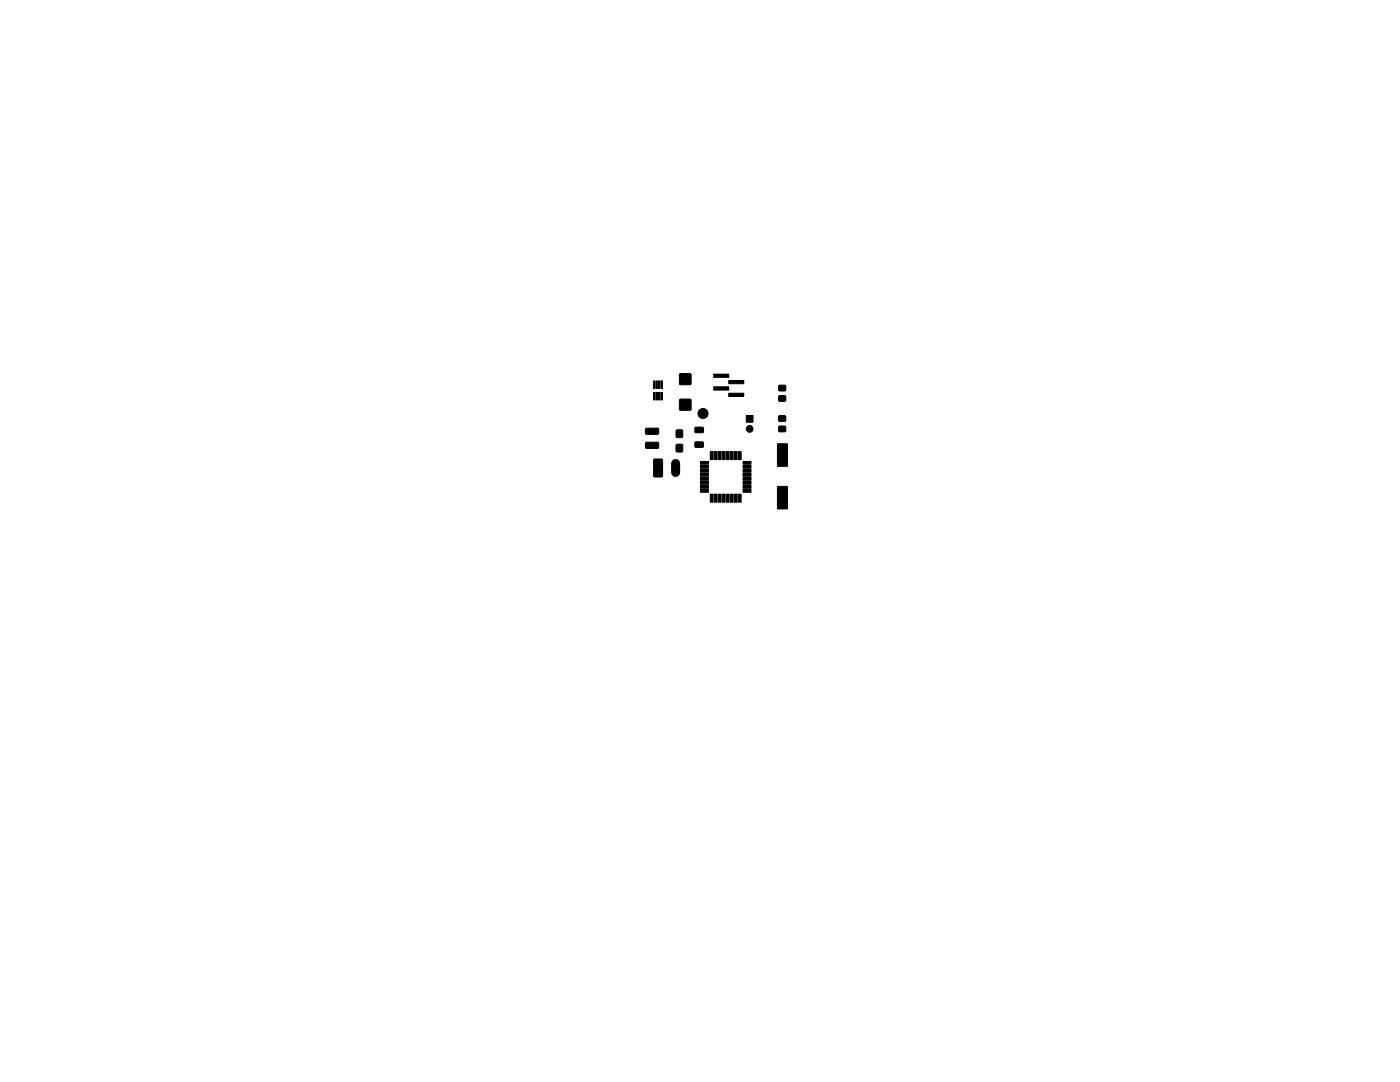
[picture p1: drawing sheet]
<svg xmlns="http://www.w3.org/2000/svg" width="279mm" height="216mm" viewBox="0 0 279 216" stroke-linecap="round" stroke-linejoin="round" font-family="sans-serif">
<g fill="#000" stroke="#000" stroke-width=".2">
<path d="M130.4 78.3h.3v1.5h-.3zM130.4 76h.3v1.5h-.3zM130.9 78.3h.3v1.5h-.3zM130.9 76h.3v1.5h-.3zM131.4 78.3h.3v1.5h-.3zM131.4 76h.3v1.5h-.3zM131.9 78.3h.3v1.5h-.3zM131.9 76h.3v1.5h-.3zM135.7 74.6h2.2v2.1h-2.2zM135.7 79.7h2.2v2.1h-2.2zM142.4 77.2h3v.6h-3zM142.4 74.7h3v.6h-3z"/>
<path d="M145.4 78.5h3v.6h-3zM145.4 75.9h3v.7h-3zM155.4 79h1.3l.1 1h-1.3zM155.4 76.9h1.3l.1 1-1.3 .1zM128.9 88.3l2.4-.1 .2 .3-.1 .8-.2 .2h-2.2l-.2-.2zM128.9 85.5l2.4-.1 .2 .3-.1 .8-.2 .2h-2.2l-.2-.2zM130.5 91.7l1.5-.1 .2 .1v3.2l-.1 .3h-1.4l-.2-.2zM135 85.8h1.2v1.5l-1.2-.1zM135 88.7h1.2v1.4h-1.2zM138.7 88.2h1.6l.1 .2v.7l-.2 .2h-1.4l-.1-.2zM138.7 85.3h1.6l.1 .2v.7l-.2 .2-1.4-.1-.1-.2zM139.8 92.1h1.6v.5h-1.6z"/>
<path d="M139.8 92.9h1.6v.5h-1.6zM139.8 93.7h1.6v.5h-1.6zM139.8 94.5h1.6v.5h-1.6zM139.8 95.3h1.6v.5h-1.6zM139.8 96.1h1.6v.5h-1.6zM139.8 96.9h1.6v.5h-1.6zM139.8 97.7h1.6v.5h-1.6zM141.8 90.1h.5v1.6h-.5zM142.6 90.1h.5v1.6h-.5zM143.4 90.1h.5v1.6h-.5zM144.2 90.1h.5v1.6h-.5zM145 90.1h.5v1.6h-.5z"/>
<path d="M145.8 90.1h.5v1.6h-.5zM146.6 90.1h.5v1.6h-.5zM147.4 90.1h.5v1.6h-.5zM148.9 82.9h1.4v1.4h-1.4zM148.3 97.7h1.6v.5h-1.6zM148.3 96.9h1.6v.5h-1.6zM148.3 96.1h1.6v.5h-1.6zM148.3 95.3h1.6v.5h-1.6zM148.3 94.5h1.6v.5h-1.6zM148.3 93.7h1.6v.5h-1.6zM148.3 92.9h1.6v.5h-1.6zM148.3 92.1h1.6v.5h-1.6z"/>
<path d="M155.4 83h1.3l.1 1h-1.3zM155.4 85.1h1.3l.1 1h-1.3zM155.2 88.5h2v4.6h-2zM141.8 98.6h.5v1.6h-.5zM142.6 98.6h.5v1.6h-.5zM143.4 98.6h.5v1.6h-.5zM144.2 98.6h.5v1.6h-.5zM145 98.6h.5v1.6h-.5zM145.8 98.6h.5v1.6h-.5zM146.6 98.6h.5v1.6h-.5zM147.4 98.6h.5v1.6h-.5zM155.2 97.1h2v4.4h-2z"/>
<circle cx="140.3" cy="82.5" r="1"/>
<circle cx="149.6" cy="85.6" r=".67"/>
</g>
<path d="M134.8 92.5v1.8" fill="none" stroke="#000" stroke-width="1.8"/>
</svg>
